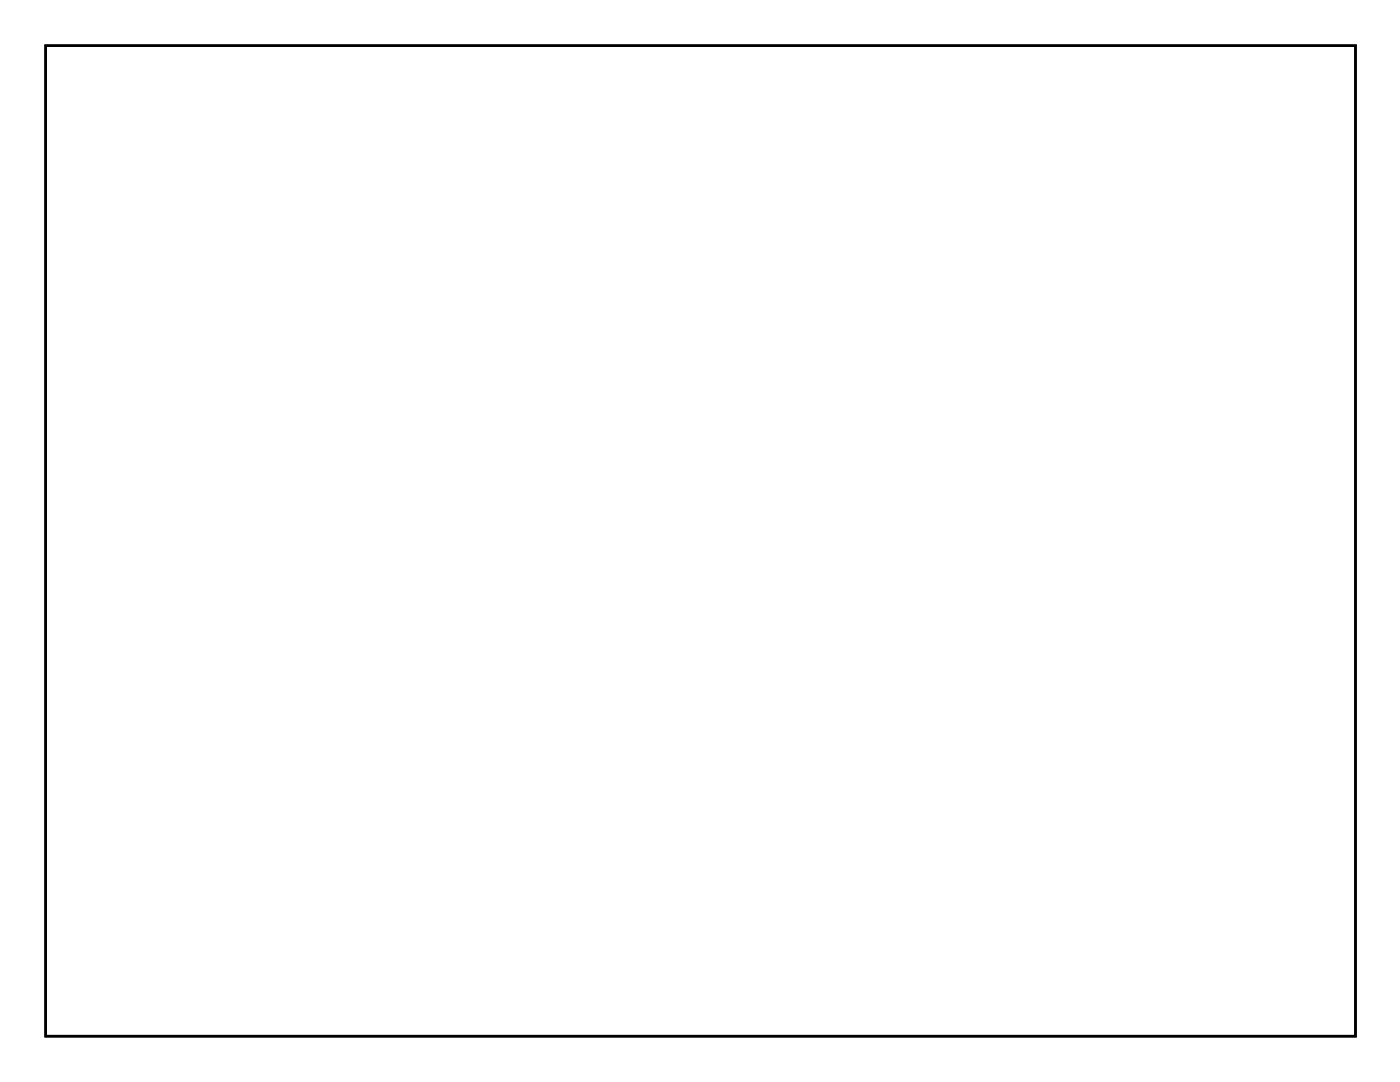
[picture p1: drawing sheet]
<svg xmlns="http://www.w3.org/2000/svg" width="111mm" height="86mm" viewBox="0 0 111 86" stroke-linecap="round" stroke-linejoin="round" font-family="sans-serif">
<path d="M3.6 3.6h104.3v78.8h-104.3z" fill="none" stroke="#000" stroke-width=".2"/>
<path d="M3.6 3.6v78.8h104.3v-78.8zM3.6 3.6h104.3v78.8h-104.3z" fill="#000"/>
<circle cx="100.8" cy="71.1" r=".74" fill="#fff"/>
<circle cx="100.8" cy="71.1" r=".74" fill="none" stroke="#fff" stroke-width=".76" stroke-linecap="butt"/>
<circle cx="98.2" cy="71.1" r=".74" fill="#fff"/>
<circle cx="98.2" cy="71.1" r=".74" fill="none" stroke="#fff" stroke-width=".76" stroke-linecap="butt"/>
<circle cx="95.7" cy="71.1" r=".74" fill="#fff"/>
<circle cx="95.7" cy="71.1" r=".74" fill="none" stroke="#fff" stroke-width=".76" stroke-linecap="butt"/>
<circle cx="93.1" cy="71.1" r=".74" fill="#fff"/>
<circle cx="93.1" cy="71.1" r=".74" fill="none" stroke="#fff" stroke-width=".76" stroke-linecap="butt"/>
<circle cx="90.6" cy="71.1" r=".74" fill="#fff"/>
<circle cx="90.6" cy="71.1" r=".74" fill="none" stroke="#fff" stroke-width=".76" stroke-linecap="butt"/>
<circle cx="57" cy="54.6" r=".74" fill="#fff"/>
<circle cx="57" cy="54.6" r=".74" fill="none" stroke="#fff" stroke-width=".76" stroke-linecap="butt"/>
<circle cx="54.4" cy="57.2" r=".74" fill="#fff"/>
<circle cx="54.4" cy="57.2" r=".74" fill="none" stroke="#fff" stroke-width=".76" stroke-linecap="butt"/>
<circle cx="7.4" cy="63.5" r="1.6" fill="#fff"/>
<circle cx="7.4" cy="63.5" r="1.6" fill="none" stroke="#fff" stroke-width=".25"/>
<circle cx="55.7" cy="22.9" r="1.6" fill="#fff"/>
<circle cx="55.7" cy="22.9" r="1.6" fill="none" stroke="#fff" stroke-width=".25"/>
<circle cx="31.6" cy="14.6" r=".74" fill="#fff"/>
<circle cx="31.6" cy="14.6" r=".74" fill="none" stroke="#fff" stroke-width=".76" stroke-linecap="butt"/>
<circle cx="34.1" cy="14.6" r=".74" fill="#fff"/>
<circle cx="34.1" cy="14.6" r=".74" fill="none" stroke="#fff" stroke-width=".76" stroke-linecap="butt"/>
<circle cx="36.6" cy="14.6" r=".74" fill="#fff"/>
<circle cx="36.6" cy="14.6" r=".74" fill="none" stroke="#fff" stroke-width=".76" stroke-linecap="butt"/>
<circle cx="39.2" cy="14.6" r=".74" fill="#fff"/>
<circle cx="39.2" cy="14.6" r=".74" fill="none" stroke="#fff" stroke-width=".76" stroke-linecap="butt"/>
<circle cx="41.7" cy="14.6" r=".74" fill="#fff"/>
<circle cx="41.7" cy="14.6" r=".74" fill="none" stroke="#fff" stroke-width=".76" stroke-linecap="butt"/>
<circle cx="44.3" cy="14.6" r=".74" fill="#fff"/>
<circle cx="44.3" cy="14.6" r=".74" fill="none" stroke="#fff" stroke-width=".76" stroke-linecap="butt"/>
<circle cx="46.8" cy="14.6" r=".74" fill="#fff"/>
<circle cx="46.8" cy="14.6" r=".74" fill="none" stroke="#fff" stroke-width=".76" stroke-linecap="butt"/>
<circle cx="49.3" cy="14.6" r=".74" fill="#fff"/>
<circle cx="49.3" cy="14.6" r=".74" fill="none" stroke="#fff" stroke-width=".76" stroke-linecap="butt"/>
<circle cx="51.9" cy="14.6" r=".74" fill="#fff"/>
<circle cx="51.9" cy="14.6" r=".74" fill="none" stroke="#fff" stroke-width=".76" stroke-linecap="butt"/>
<circle cx="54.4" cy="14.6" r=".74" fill="#fff"/>
<circle cx="54.4" cy="14.6" r=".74" fill="none" stroke="#fff" stroke-width=".76" stroke-linecap="butt"/>
<circle cx="6.2" cy="9.5" r=".74" fill="#fff"/>
<circle cx="6.2" cy="9.5" r=".74" fill="none" stroke="#fff" stroke-width=".76" stroke-linecap="butt"/>
<circle cx="8.7" cy="9.5" r=".74" fill="#fff"/>
<circle cx="8.7" cy="9.5" r=".74" fill="none" stroke="#fff" stroke-width=".76" stroke-linecap="butt"/>
<circle cx="11.2" cy="9.5" r=".74" fill="#fff"/>
<circle cx="11.2" cy="9.5" r=".74" fill="none" stroke="#fff" stroke-width=".76" stroke-linecap="butt"/>
<circle cx="13.8" cy="9.5" r=".74" fill="#fff"/>
<circle cx="13.8" cy="9.5" r=".74" fill="none" stroke="#fff" stroke-width=".76" stroke-linecap="butt"/>
<circle cx="16.3" cy="9.5" r=".74" fill="#fff"/>
<circle cx="16.3" cy="9.5" r=".74" fill="none" stroke="#fff" stroke-width=".76" stroke-linecap="butt"/>
<circle cx="18.9" cy="9.5" r=".74" fill="#fff"/>
<circle cx="18.9" cy="9.5" r=".74" fill="none" stroke="#fff" stroke-width=".76" stroke-linecap="butt"/>
<circle cx="21.4" cy="9.5" r=".74" fill="#fff"/>
<circle cx="21.4" cy="9.5" r=".74" fill="none" stroke="#fff" stroke-width=".76" stroke-linecap="butt"/>
<circle cx="23.9" cy="9.5" r=".74" fill="#fff"/>
<circle cx="23.9" cy="9.5" r=".74" fill="none" stroke="#fff" stroke-width=".76" stroke-linecap="butt"/>
<circle cx="26.5" cy="9.5" r=".74" fill="#fff"/>
<circle cx="26.5" cy="9.5" r=".74" fill="none" stroke="#fff" stroke-width=".76" stroke-linecap="butt"/>
<circle cx="29" cy="9.5" r=".74" fill="#fff"/>
<circle cx="29" cy="9.5" r=".74" fill="none" stroke="#fff" stroke-width=".76" stroke-linecap="butt"/>
<path d="M43.6 59h1.4v1.4h-1.4z" fill="#fff"/>
<path d="M43.6 59h1.4v1.4h-1.4z" fill="none" stroke="#fff" stroke-width=".76" stroke-linecap="butt"/>
<circle cx="44.3" cy="59.7" r=".7" fill="#fff"/>
<circle cx="44.3" cy="59.7" r=".7" fill="none" stroke="#fff" stroke-width=".76" stroke-linecap="butt"/>
<circle cx="44.3" cy="52" r=".7" fill="#fff"/>
<circle cx="44.3" cy="52" r=".7" fill="none" stroke="#fff" stroke-width=".76" stroke-linecap="butt"/>
<circle cx="41.7" cy="59.7" r=".7" fill="#fff"/>
<circle cx="41.7" cy="59.7" r=".7" fill="none" stroke="#fff" stroke-width=".76" stroke-linecap="butt"/>
<circle cx="41.7" cy="52" r=".7" fill="#fff"/>
<circle cx="41.7" cy="52" r=".7" fill="none" stroke="#fff" stroke-width=".76" stroke-linecap="butt"/>
<circle cx="39.2" cy="59.7" r=".7" fill="#fff"/>
<circle cx="39.2" cy="59.7" r=".7" fill="none" stroke="#fff" stroke-width=".76" stroke-linecap="butt"/>
<circle cx="39.2" cy="52" r=".7" fill="#fff"/>
<circle cx="39.2" cy="52" r=".7" fill="none" stroke="#fff" stroke-width=".76" stroke-linecap="butt"/>
<circle cx="36.6" cy="59.7" r=".7" fill="#fff"/>
<circle cx="36.6" cy="59.7" r=".7" fill="none" stroke="#fff" stroke-width=".76" stroke-linecap="butt"/>
<circle cx="36.6" cy="52" r=".7" fill="#fff"/>
<circle cx="36.6" cy="52" r=".7" fill="none" stroke="#fff" stroke-width=".76" stroke-linecap="butt"/>
<circle cx="34.1" cy="59.7" r=".7" fill="#fff"/>
<circle cx="34.1" cy="59.7" r=".7" fill="none" stroke="#fff" stroke-width=".76" stroke-linecap="butt"/>
<circle cx="34.1" cy="52" r=".7" fill="#fff"/>
<circle cx="34.1" cy="52" r=".7" fill="none" stroke="#fff" stroke-width=".76" stroke-linecap="butt"/>
<circle cx="31.6" cy="59.7" r=".7" fill="#fff"/>
<circle cx="31.6" cy="59.7" r=".7" fill="none" stroke="#fff" stroke-width=".76" stroke-linecap="butt"/>
<circle cx="31.6" cy="52" r=".7" fill="#fff"/>
<circle cx="31.6" cy="52" r=".7" fill="none" stroke="#fff" stroke-width=".76" stroke-linecap="butt"/>
<circle cx="29" cy="59.7" r=".7" fill="#fff"/>
<circle cx="29" cy="59.7" r=".7" fill="none" stroke="#fff" stroke-width=".76" stroke-linecap="butt"/>
<circle cx="29" cy="52" r=".7" fill="#fff"/>
<circle cx="29" cy="52" r=".7" fill="none" stroke="#fff" stroke-width=".76" stroke-linecap="butt"/>
<circle cx="26.5" cy="59.7" r=".7" fill="#fff"/>
<circle cx="26.5" cy="59.7" r=".7" fill="none" stroke="#fff" stroke-width=".76" stroke-linecap="butt"/>
<circle cx="26.5" cy="52" r=".7" fill="#fff"/>
<circle cx="26.5" cy="52" r=".7" fill="none" stroke="#fff" stroke-width=".76" stroke-linecap="butt"/>
<circle cx="23.9" cy="59.7" r=".7" fill="#fff"/>
<circle cx="23.9" cy="59.7" r=".7" fill="none" stroke="#fff" stroke-width=".76" stroke-linecap="butt"/>
<circle cx="23.9" cy="52" r=".7" fill="#fff"/>
<circle cx="23.9" cy="52" r=".7" fill="none" stroke="#fff" stroke-width=".76" stroke-linecap="butt"/>
<circle cx="21.4" cy="59.7" r=".7" fill="#fff"/>
<circle cx="21.4" cy="59.7" r=".7" fill="none" stroke="#fff" stroke-width=".76" stroke-linecap="butt"/>
<circle cx="21.4" cy="52" r=".7" fill="#fff"/>
<circle cx="21.4" cy="52" r=".7" fill="none" stroke="#fff" stroke-width=".76" stroke-linecap="butt"/>
<circle cx="18.9" cy="59.7" r=".7" fill="#fff"/>
<circle cx="18.9" cy="59.7" r=".7" fill="none" stroke="#fff" stroke-width=".76" stroke-linecap="butt"/>
<circle cx="18.9" cy="52" r=".7" fill="#fff"/>
<circle cx="18.9" cy="52" r=".7" fill="none" stroke="#fff" stroke-width=".76" stroke-linecap="butt"/>
<circle cx="16.3" cy="59.7" r=".7" fill="#fff"/>
<circle cx="16.3" cy="59.7" r=".7" fill="none" stroke="#fff" stroke-width=".76" stroke-linecap="butt"/>
<circle cx="16.3" cy="52" r=".7" fill="#fff"/>
<circle cx="16.3" cy="52" r=".7" fill="none" stroke="#fff" stroke-width=".76" stroke-linecap="butt"/>
<circle cx="13.8" cy="59.7" r=".7" fill="#fff"/>
<circle cx="13.8" cy="59.7" r=".7" fill="none" stroke="#fff" stroke-width=".76" stroke-linecap="butt"/>
<circle cx="13.8" cy="52" r=".7" fill="#fff"/>
<circle cx="13.8" cy="52" r=".7" fill="none" stroke="#fff" stroke-width=".76" stroke-linecap="butt"/>
<circle cx="11.2" cy="59.7" r=".7" fill="#fff"/>
<circle cx="11.2" cy="59.7" r=".7" fill="none" stroke="#fff" stroke-width=".76" stroke-linecap="butt"/>
<circle cx="11.2" cy="52" r=".7" fill="#fff"/>
<circle cx="11.2" cy="52" r=".7" fill="none" stroke="#fff" stroke-width=".76" stroke-linecap="butt"/>
<circle cx="103.9" cy="22.9" r="1.6" fill="#fff"/>
<circle cx="103.9" cy="22.9" r="1.6" fill="none" stroke="#fff" stroke-width=".25"/>
<circle cx="57" cy="9.5" r=".74" fill="#fff"/>
<circle cx="57" cy="9.5" r=".74" fill="none" stroke="#fff" stroke-width=".76" stroke-linecap="butt"/>
<circle cx="59.5" cy="9.5" r=".74" fill="#fff"/>
<circle cx="59.5" cy="9.5" r=".74" fill="none" stroke="#fff" stroke-width=".76" stroke-linecap="butt"/>
<circle cx="62" cy="9.5" r=".74" fill="#fff"/>
<circle cx="62" cy="9.5" r=".74" fill="none" stroke="#fff" stroke-width=".76" stroke-linecap="butt"/>
<circle cx="64.6" cy="9.5" r=".74" fill="#fff"/>
<circle cx="64.6" cy="9.5" r=".74" fill="none" stroke="#fff" stroke-width=".76" stroke-linecap="butt"/>
<circle cx="67.1" cy="9.5" r=".74" fill="#fff"/>
<circle cx="67.1" cy="9.5" r=".74" fill="none" stroke="#fff" stroke-width=".76" stroke-linecap="butt"/>
<circle cx="69.7" cy="9.5" r=".74" fill="#fff"/>
<circle cx="69.7" cy="9.5" r=".74" fill="none" stroke="#fff" stroke-width=".76" stroke-linecap="butt"/>
<circle cx="72.2" cy="9.5" r=".74" fill="#fff"/>
<circle cx="72.2" cy="9.5" r=".74" fill="none" stroke="#fff" stroke-width=".76" stroke-linecap="butt"/>
<circle cx="74.7" cy="9.5" r=".74" fill="#fff"/>
<circle cx="74.7" cy="9.5" r=".74" fill="none" stroke="#fff" stroke-width=".76" stroke-linecap="butt"/>
<circle cx="77.3" cy="9.5" r=".74" fill="#fff"/>
<circle cx="77.3" cy="9.5" r=".74" fill="none" stroke="#fff" stroke-width=".76" stroke-linecap="butt"/>
<circle cx="79.8" cy="9.5" r=".74" fill="#fff"/>
<circle cx="79.8" cy="9.5" r=".74" fill="none" stroke="#fff" stroke-width=".76" stroke-linecap="butt"/>
<circle cx="57" cy="14.6" r=".74" fill="#fff"/>
<circle cx="57" cy="14.6" r=".74" fill="none" stroke="#fff" stroke-width=".76" stroke-linecap="butt"/>
<circle cx="59.5" cy="14.6" r=".74" fill="#fff"/>
<circle cx="59.5" cy="14.6" r=".74" fill="none" stroke="#fff" stroke-width=".76" stroke-linecap="butt"/>
<circle cx="62" cy="14.6" r=".74" fill="#fff"/>
<circle cx="62" cy="14.6" r=".74" fill="none" stroke="#fff" stroke-width=".76" stroke-linecap="butt"/>
<circle cx="64.6" cy="14.6" r=".74" fill="#fff"/>
<circle cx="64.6" cy="14.6" r=".74" fill="none" stroke="#fff" stroke-width=".76" stroke-linecap="butt"/>
<circle cx="67.1" cy="14.6" r=".74" fill="#fff"/>
<circle cx="67.1" cy="14.6" r=".74" fill="none" stroke="#fff" stroke-width=".76" stroke-linecap="butt"/>
<circle cx="69.7" cy="14.6" r=".74" fill="#fff"/>
<circle cx="69.7" cy="14.6" r=".74" fill="none" stroke="#fff" stroke-width=".76" stroke-linecap="butt"/>
<circle cx="72.2" cy="14.6" r=".74" fill="#fff"/>
<circle cx="72.2" cy="14.6" r=".74" fill="none" stroke="#fff" stroke-width=".76" stroke-linecap="butt"/>
<circle cx="74.7" cy="14.6" r=".74" fill="#fff"/>
<circle cx="74.7" cy="14.6" r=".74" fill="none" stroke="#fff" stroke-width=".76" stroke-linecap="butt"/>
<circle cx="77.3" cy="14.6" r=".74" fill="#fff"/>
<circle cx="77.3" cy="14.6" r=".74" fill="none" stroke="#fff" stroke-width=".76" stroke-linecap="butt"/>
<circle cx="79.8" cy="14.6" r=".74" fill="#fff"/>
<circle cx="79.8" cy="14.6" r=".74" fill="none" stroke="#fff" stroke-width=".76" stroke-linecap="butt"/>
<circle cx="82.4" cy="9.5" r=".74" fill="#fff"/>
<circle cx="82.4" cy="9.5" r=".74" fill="none" stroke="#fff" stroke-width=".76" stroke-linecap="butt"/>
<circle cx="84.9" cy="9.5" r=".74" fill="#fff"/>
<circle cx="84.9" cy="9.5" r=".74" fill="none" stroke="#fff" stroke-width=".76" stroke-linecap="butt"/>
<circle cx="87.4" cy="9.5" r=".74" fill="#fff"/>
<circle cx="87.4" cy="9.5" r=".74" fill="none" stroke="#fff" stroke-width=".76" stroke-linecap="butt"/>
<circle cx="90" cy="9.5" r=".74" fill="#fff"/>
<circle cx="90" cy="9.5" r=".74" fill="none" stroke="#fff" stroke-width=".76" stroke-linecap="butt"/>
<circle cx="92.5" cy="9.5" r=".74" fill="#fff"/>
<circle cx="92.5" cy="9.5" r=".74" fill="none" stroke="#fff" stroke-width=".76" stroke-linecap="butt"/>
<circle cx="95.1" cy="9.5" r=".74" fill="#fff"/>
<circle cx="95.1" cy="9.5" r=".74" fill="none" stroke="#fff" stroke-width=".76" stroke-linecap="butt"/>
<circle cx="97.6" cy="9.5" r=".74" fill="#fff"/>
<circle cx="97.6" cy="9.5" r=".74" fill="none" stroke="#fff" stroke-width=".76" stroke-linecap="butt"/>
<circle cx="100.1" cy="9.5" r=".74" fill="#fff"/>
<circle cx="100.1" cy="9.5" r=".74" fill="none" stroke="#fff" stroke-width=".76" stroke-linecap="butt"/>
<circle cx="102.7" cy="9.5" r=".74" fill="#fff"/>
<circle cx="102.7" cy="9.5" r=".74" fill="none" stroke="#fff" stroke-width=".76" stroke-linecap="butt"/>
<circle cx="105.2" cy="9.5" r=".74" fill="#fff"/>
<circle cx="105.2" cy="9.5" r=".74" fill="none" stroke="#fff" stroke-width=".76" stroke-linecap="butt"/>
<circle cx="82.4" cy="14.6" r=".74" fill="#fff"/>
<circle cx="82.4" cy="14.6" r=".74" fill="none" stroke="#fff" stroke-width=".76" stroke-linecap="butt"/>
<circle cx="84.9" cy="14.6" r=".74" fill="#fff"/>
<circle cx="84.9" cy="14.6" r=".74" fill="none" stroke="#fff" stroke-width=".76" stroke-linecap="butt"/>
<circle cx="87.4" cy="14.6" r=".74" fill="#fff"/>
<circle cx="87.4" cy="14.6" r=".74" fill="none" stroke="#fff" stroke-width=".76" stroke-linecap="butt"/>
<circle cx="90" cy="14.6" r=".74" fill="#fff"/>
<circle cx="90" cy="14.6" r=".74" fill="none" stroke="#fff" stroke-width=".76" stroke-linecap="butt"/>
<circle cx="92.5" cy="14.6" r=".74" fill="#fff"/>
<circle cx="92.5" cy="14.6" r=".74" fill="none" stroke="#fff" stroke-width=".76" stroke-linecap="butt"/>
<circle cx="95.1" cy="14.6" r=".74" fill="#fff"/>
<circle cx="95.1" cy="14.6" r=".74" fill="none" stroke="#fff" stroke-width=".76" stroke-linecap="butt"/>
<circle cx="97.6" cy="14.6" r=".74" fill="#fff"/>
<circle cx="97.6" cy="14.6" r=".74" fill="none" stroke="#fff" stroke-width=".76" stroke-linecap="butt"/>
<circle cx="100.1" cy="14.6" r=".74" fill="#fff"/>
<circle cx="100.1" cy="14.6" r=".74" fill="none" stroke="#fff" stroke-width=".76" stroke-linecap="butt"/>
<circle cx="102.7" cy="14.6" r=".74" fill="#fff"/>
<circle cx="102.7" cy="14.6" r=".74" fill="none" stroke="#fff" stroke-width=".76" stroke-linecap="butt"/>
<circle cx="105.2" cy="14.6" r=".74" fill="#fff"/>
<circle cx="105.2" cy="14.6" r=".74" fill="none" stroke="#fff" stroke-width=".76" stroke-linecap="butt"/>
<circle cx="103.9" cy="63.5" r="1.6" fill="#fff"/>
<circle cx="103.9" cy="63.5" r="1.6" fill="none" stroke="#fff" stroke-width=".25"/>
<circle cx="72.2" cy="61.9" r=".64" fill="#fff"/>
<circle cx="72.2" cy="61.9" r=".64" fill="none" stroke="#fff" stroke-width=".76" stroke-linecap="butt"/>
<circle cx="69.6" cy="61.9" r=".64" fill="#fff"/>
<circle cx="69.6" cy="61.9" r=".64" fill="none" stroke="#fff" stroke-width=".76" stroke-linecap="butt"/>
<circle cx="7.4" cy="22.9" r="1.6" fill="#fff"/>
<circle cx="7.4" cy="22.9" r="1.6" fill="none" stroke="#fff" stroke-width=".25"/>
<circle cx="23.9" cy="62.2" r=".64" fill="#fff"/>
<circle cx="23.9" cy="62.2" r=".64" fill="none" stroke="#fff" stroke-width=".76" stroke-linecap="butt"/>
<circle cx="21.4" cy="62.2" r=".64" fill="#fff"/>
<circle cx="21.4" cy="62.2" r=".64" fill="none" stroke="#fff" stroke-width=".76" stroke-linecap="butt"/>
<circle cx="31.6" cy="9.5" r=".74" fill="#fff"/>
<circle cx="31.6" cy="9.5" r=".74" fill="none" stroke="#fff" stroke-width=".76" stroke-linecap="butt"/>
<circle cx="34.1" cy="9.5" r=".74" fill="#fff"/>
<circle cx="34.1" cy="9.5" r=".74" fill="none" stroke="#fff" stroke-width=".76" stroke-linecap="butt"/>
<circle cx="36.6" cy="9.5" r=".74" fill="#fff"/>
<circle cx="36.6" cy="9.5" r=".74" fill="none" stroke="#fff" stroke-width=".76" stroke-linecap="butt"/>
<circle cx="39.2" cy="9.5" r=".74" fill="#fff"/>
<circle cx="39.2" cy="9.5" r=".74" fill="none" stroke="#fff" stroke-width=".76" stroke-linecap="butt"/>
<circle cx="41.7" cy="9.5" r=".74" fill="#fff"/>
<circle cx="41.7" cy="9.5" r=".74" fill="none" stroke="#fff" stroke-width=".76" stroke-linecap="butt"/>
<circle cx="44.3" cy="9.5" r=".74" fill="#fff"/>
<circle cx="44.3" cy="9.5" r=".74" fill="none" stroke="#fff" stroke-width=".76" stroke-linecap="butt"/>
<circle cx="46.8" cy="9.5" r=".74" fill="#fff"/>
<circle cx="46.8" cy="9.5" r=".74" fill="none" stroke="#fff" stroke-width=".76" stroke-linecap="butt"/>
<circle cx="49.3" cy="9.5" r=".74" fill="#fff"/>
<circle cx="49.3" cy="9.5" r=".74" fill="none" stroke="#fff" stroke-width=".76" stroke-linecap="butt"/>
<circle cx="51.9" cy="9.5" r=".74" fill="#fff"/>
<circle cx="51.9" cy="9.5" r=".74" fill="none" stroke="#fff" stroke-width=".76" stroke-linecap="butt"/>
<circle cx="54.4" cy="9.5" r=".74" fill="#fff"/>
<circle cx="54.4" cy="9.5" r=".74" fill="none" stroke="#fff" stroke-width=".76" stroke-linecap="butt"/>
<circle cx="6.2" cy="14.6" r=".74" fill="#fff"/>
<circle cx="6.2" cy="14.6" r=".74" fill="none" stroke="#fff" stroke-width=".76" stroke-linecap="butt"/>
<circle cx="8.7" cy="14.6" r=".74" fill="#fff"/>
<circle cx="8.7" cy="14.6" r=".74" fill="none" stroke="#fff" stroke-width=".76" stroke-linecap="butt"/>
<circle cx="11.2" cy="14.6" r=".74" fill="#fff"/>
<circle cx="11.2" cy="14.6" r=".74" fill="none" stroke="#fff" stroke-width=".76" stroke-linecap="butt"/>
<circle cx="13.8" cy="14.6" r=".74" fill="#fff"/>
<circle cx="13.8" cy="14.6" r=".74" fill="none" stroke="#fff" stroke-width=".76" stroke-linecap="butt"/>
<circle cx="16.3" cy="14.6" r=".74" fill="#fff"/>
<circle cx="16.3" cy="14.6" r=".74" fill="none" stroke="#fff" stroke-width=".76" stroke-linecap="butt"/>
<circle cx="18.9" cy="14.6" r=".74" fill="#fff"/>
<circle cx="18.9" cy="14.6" r=".74" fill="none" stroke="#fff" stroke-width=".76" stroke-linecap="butt"/>
<circle cx="21.4" cy="14.6" r=".74" fill="#fff"/>
<circle cx="21.4" cy="14.6" r=".74" fill="none" stroke="#fff" stroke-width=".76" stroke-linecap="butt"/>
<circle cx="23.9" cy="14.6" r=".74" fill="#fff"/>
<circle cx="23.9" cy="14.6" r=".74" fill="none" stroke="#fff" stroke-width=".76" stroke-linecap="butt"/>
<circle cx="26.5" cy="14.6" r=".74" fill="#fff"/>
<circle cx="26.5" cy="14.6" r=".74" fill="none" stroke="#fff" stroke-width=".76" stroke-linecap="butt"/>
<circle cx="29" cy="14.6" r=".74" fill="#fff"/>
<circle cx="29" cy="14.6" r=".74" fill="none" stroke="#fff" stroke-width=".76" stroke-linecap="butt"/>
<path d="M91.8 59h1.4v1.4h-1.4z" fill="#fff"/>
<path d="M91.8 59h1.4v1.4h-1.4z" fill="none" stroke="#fff" stroke-width=".76" stroke-linecap="butt"/>
<circle cx="92.5" cy="59.7" r=".7" fill="#fff"/>
<circle cx="92.5" cy="59.7" r=".7" fill="none" stroke="#fff" stroke-width=".76" stroke-linecap="butt"/>
<circle cx="92.5" cy="52.1" r=".7" fill="#fff"/>
<circle cx="92.5" cy="52.1" r=".7" fill="none" stroke="#fff" stroke-width=".76" stroke-linecap="butt"/>
<circle cx="90" cy="59.7" r=".7" fill="#fff"/>
<circle cx="90" cy="59.7" r=".7" fill="none" stroke="#fff" stroke-width=".76" stroke-linecap="butt"/>
<circle cx="90" cy="52.1" r=".7" fill="#fff"/>
<circle cx="90" cy="52.1" r=".7" fill="none" stroke="#fff" stroke-width=".76" stroke-linecap="butt"/>
<circle cx="87.4" cy="59.7" r=".7" fill="#fff"/>
<circle cx="87.4" cy="59.7" r=".7" fill="none" stroke="#fff" stroke-width=".76" stroke-linecap="butt"/>
<circle cx="87.4" cy="52.1" r=".7" fill="#fff"/>
<circle cx="87.4" cy="52.1" r=".7" fill="none" stroke="#fff" stroke-width=".76" stroke-linecap="butt"/>
<circle cx="84.9" cy="59.7" r=".7" fill="#fff"/>
<circle cx="84.9" cy="59.7" r=".7" fill="none" stroke="#fff" stroke-width=".76" stroke-linecap="butt"/>
<circle cx="84.9" cy="52.1" r=".7" fill="#fff"/>
<circle cx="84.9" cy="52.1" r=".7" fill="none" stroke="#fff" stroke-width=".76" stroke-linecap="butt"/>
<circle cx="82.4" cy="59.7" r=".7" fill="#fff"/>
<circle cx="82.4" cy="59.7" r=".7" fill="none" stroke="#fff" stroke-width=".76" stroke-linecap="butt"/>
<circle cx="82.4" cy="52.1" r=".7" fill="#fff"/>
<circle cx="82.4" cy="52.1" r=".7" fill="none" stroke="#fff" stroke-width=".76" stroke-linecap="butt"/>
<circle cx="79.8" cy="59.7" r=".7" fill="#fff"/>
<circle cx="79.8" cy="59.7" r=".7" fill="none" stroke="#fff" stroke-width=".76" stroke-linecap="butt"/>
<circle cx="79.8" cy="52.1" r=".7" fill="#fff"/>
<circle cx="79.8" cy="52.1" r=".7" fill="none" stroke="#fff" stroke-width=".76" stroke-linecap="butt"/>
<circle cx="77.3" cy="59.7" r=".7" fill="#fff"/>
<circle cx="77.3" cy="59.7" r=".7" fill="none" stroke="#fff" stroke-width=".76" stroke-linecap="butt"/>
<circle cx="77.3" cy="52.1" r=".7" fill="#fff"/>
<circle cx="77.3" cy="52.1" r=".7" fill="none" stroke="#fff" stroke-width=".76" stroke-linecap="butt"/>
<circle cx="74.7" cy="59.7" r=".7" fill="#fff"/>
<circle cx="74.7" cy="59.7" r=".7" fill="none" stroke="#fff" stroke-width=".76" stroke-linecap="butt"/>
<circle cx="74.7" cy="52.1" r=".7" fill="#fff"/>
<circle cx="74.7" cy="52.1" r=".7" fill="none" stroke="#fff" stroke-width=".76" stroke-linecap="butt"/>
<circle cx="72.2" cy="59.7" r=".7" fill="#fff"/>
<circle cx="72.2" cy="59.7" r=".7" fill="none" stroke="#fff" stroke-width=".76" stroke-linecap="butt"/>
<circle cx="72.2" cy="52.1" r=".7" fill="#fff"/>
<circle cx="72.2" cy="52.1" r=".7" fill="none" stroke="#fff" stroke-width=".76" stroke-linecap="butt"/>
<circle cx="69.7" cy="59.7" r=".7" fill="#fff"/>
<circle cx="69.7" cy="59.7" r=".7" fill="none" stroke="#fff" stroke-width=".76" stroke-linecap="butt"/>
<circle cx="69.7" cy="52.1" r=".7" fill="#fff"/>
<circle cx="69.7" cy="52.1" r=".7" fill="none" stroke="#fff" stroke-width=".76" stroke-linecap="butt"/>
<circle cx="67.1" cy="59.7" r=".7" fill="#fff"/>
<circle cx="67.1" cy="59.7" r=".7" fill="none" stroke="#fff" stroke-width=".76" stroke-linecap="butt"/>
<circle cx="67.1" cy="52.1" r=".7" fill="#fff"/>
<circle cx="67.1" cy="52.1" r=".7" fill="none" stroke="#fff" stroke-width=".76" stroke-linecap="butt"/>
<circle cx="64.6" cy="59.7" r=".7" fill="#fff"/>
<circle cx="64.6" cy="59.7" r=".7" fill="none" stroke="#fff" stroke-width=".76" stroke-linecap="butt"/>
<circle cx="64.6" cy="52.1" r=".7" fill="#fff"/>
<circle cx="64.6" cy="52.1" r=".7" fill="none" stroke="#fff" stroke-width=".76" stroke-linecap="butt"/>
<circle cx="62" cy="59.7" r=".7" fill="#fff"/>
<circle cx="62" cy="59.7" r=".7" fill="none" stroke="#fff" stroke-width=".76" stroke-linecap="butt"/>
<circle cx="62" cy="52.1" r=".7" fill="#fff"/>
<circle cx="62" cy="52.1" r=".7" fill="none" stroke="#fff" stroke-width=".76" stroke-linecap="butt"/>
<circle cx="59.5" cy="59.7" r=".7" fill="#fff"/>
<circle cx="59.5" cy="59.7" r=".7" fill="none" stroke="#fff" stroke-width=".76" stroke-linecap="butt"/>
<circle cx="59.5" cy="52.1" r=".7" fill="#fff"/>
<circle cx="59.5" cy="52.1" r=".7" fill="none" stroke="#fff" stroke-width=".76" stroke-linecap="butt"/>
<circle cx="21.4" cy="71.1" r=".74" fill="#fff"/>
<circle cx="21.4" cy="71.1" r=".74" fill="none" stroke="#fff" stroke-width=".76" stroke-linecap="butt"/>
<circle cx="18.9" cy="71.1" r=".74" fill="#fff"/>
<circle cx="18.9" cy="71.1" r=".74" fill="none" stroke="#fff" stroke-width=".76" stroke-linecap="butt"/>
<circle cx="16.3" cy="71.1" r=".74" fill="#fff"/>
<circle cx="16.3" cy="71.1" r=".74" fill="none" stroke="#fff" stroke-width=".76" stroke-linecap="butt"/>
<circle cx="13.8" cy="71.1" r=".74" fill="#fff"/>
<circle cx="13.8" cy="71.1" r=".74" fill="none" stroke="#fff" stroke-width=".76" stroke-linecap="butt"/>
<circle cx="11.2" cy="71.1" r=".74" fill="#fff"/>
<circle cx="11.2" cy="71.1" r=".74" fill="none" stroke="#fff" stroke-width=".76" stroke-linecap="butt"/>
<circle cx="21.4" cy="64.8" r=".35" fill="#fff"/>
<circle cx="21.4" cy="64.8" r=".35" fill="none" stroke="#fff" stroke-width=".55"/>
<circle cx="23.9" cy="68.6" r=".35" fill="#fff"/>
<circle cx="23.9" cy="68.6" r=".35" fill="none" stroke="#fff" stroke-width=".55"/>
<circle cx="62" cy="66.7" r=".35" fill="#fff"/>
<circle cx="62" cy="66.7" r=".35" fill="none" stroke="#fff" stroke-width=".55"/>
<circle cx="64.9" cy="70.8" r=".35" fill="#fff"/>
<circle cx="64.9" cy="70.8" r=".35" fill="none" stroke="#fff" stroke-width=".55"/>
<circle cx="72.5" cy="68.6" r=".35" fill="#fff"/>
<circle cx="72.5" cy="68.6" r=".35" fill="none" stroke="#fff" stroke-width=".55"/>
<circle cx="16.3" cy="55.3" r=".35" fill="#fff"/>
<circle cx="16.3" cy="55.3" r=".35" fill="none" stroke="#fff" stroke-width=".55"/>
<circle cx="11.2" cy="43.8" r=".35" fill="#fff"/>
<circle cx="11.2" cy="43.8" r=".35" fill="none" stroke="#fff" stroke-width=".55"/>
<circle cx="13.8" cy="43.8" r=".35" fill="#fff"/>
<circle cx="13.8" cy="43.8" r=".35" fill="none" stroke="#fff" stroke-width=".55"/>
<circle cx="16.3" cy="43.8" r=".35" fill="#fff"/>
<circle cx="16.3" cy="43.8" r=".35" fill="none" stroke="#fff" stroke-width=".55"/>
<circle cx="18.9" cy="43.8" r=".35" fill="#fff"/>
<circle cx="18.9" cy="43.8" r=".35" fill="none" stroke="#fff" stroke-width=".55"/>
<circle cx="21.4" cy="43.8" r=".35" fill="#fff"/>
<circle cx="21.4" cy="43.8" r=".35" fill="none" stroke="#fff" stroke-width=".55"/>
<path d="M27 34.9h1.4v1.4h-1.4z" fill="#fff"/>
<path d="M27 34.9h1.4v1.4h-1.4z" fill="none" stroke="#fff" stroke-width=".76" stroke-linecap="butt"/>
<circle cx="27.7" cy="35.6" r=".7" fill="#fff"/>
<circle cx="27.7" cy="35.6" r=".7" fill="none" stroke="#fff" stroke-width=".76" stroke-linecap="butt"/>
<circle cx="27.7" cy="27.9" r=".7" fill="#fff"/>
<circle cx="27.7" cy="27.9" r=".7" fill="none" stroke="#fff" stroke-width=".76" stroke-linecap="butt"/>
<circle cx="25.2" cy="35.6" r=".7" fill="#fff"/>
<circle cx="25.2" cy="35.6" r=".7" fill="none" stroke="#fff" stroke-width=".76" stroke-linecap="butt"/>
<circle cx="25.2" cy="27.9" r=".7" fill="#fff"/>
<circle cx="25.2" cy="27.9" r=".7" fill="none" stroke="#fff" stroke-width=".76" stroke-linecap="butt"/>
<circle cx="22.7" cy="35.6" r=".7" fill="#fff"/>
<circle cx="22.7" cy="35.6" r=".7" fill="none" stroke="#fff" stroke-width=".76" stroke-linecap="butt"/>
<circle cx="22.7" cy="27.9" r=".7" fill="#fff"/>
<circle cx="22.7" cy="27.9" r=".7" fill="none" stroke="#fff" stroke-width=".76" stroke-linecap="butt"/>
<circle cx="20.1" cy="35.6" r=".7" fill="#fff"/>
<circle cx="20.1" cy="35.6" r=".7" fill="none" stroke="#fff" stroke-width=".76" stroke-linecap="butt"/>
<circle cx="20.1" cy="27.9" r=".7" fill="#fff"/>
<circle cx="20.1" cy="27.9" r=".7" fill="none" stroke="#fff" stroke-width=".76" stroke-linecap="butt"/>
<circle cx="17.6" cy="35.6" r=".7" fill="#fff"/>
<circle cx="17.6" cy="35.6" r=".7" fill="none" stroke="#fff" stroke-width=".76" stroke-linecap="butt"/>
<circle cx="17.6" cy="27.9" r=".7" fill="#fff"/>
<circle cx="17.6" cy="27.9" r=".7" fill="none" stroke="#fff" stroke-width=".76" stroke-linecap="butt"/>
<circle cx="15" cy="35.6" r=".7" fill="#fff"/>
<circle cx="15" cy="35.6" r=".7" fill="none" stroke="#fff" stroke-width=".76" stroke-linecap="butt"/>
<circle cx="15" cy="27.9" r=".7" fill="#fff"/>
<circle cx="15" cy="27.9" r=".7" fill="none" stroke="#fff" stroke-width=".76" stroke-linecap="butt"/>
<circle cx="12.5" cy="35.6" r=".7" fill="#fff"/>
<circle cx="12.5" cy="35.6" r=".7" fill="none" stroke="#fff" stroke-width=".76" stroke-linecap="butt"/>
<circle cx="12.5" cy="27.9" r=".7" fill="#fff"/>
<circle cx="12.5" cy="27.9" r=".7" fill="none" stroke="#fff" stroke-width=".76" stroke-linecap="butt"/>
<circle cx="10" cy="35.6" r=".7" fill="#fff"/>
<circle cx="10" cy="35.6" r=".7" fill="none" stroke="#fff" stroke-width=".76" stroke-linecap="butt"/>
<circle cx="10" cy="27.9" r=".7" fill="#fff"/>
<circle cx="10" cy="27.9" r=".7" fill="none" stroke="#fff" stroke-width=".76" stroke-linecap="butt"/>
<circle cx="7.4" cy="35.6" r=".7" fill="#fff"/>
<circle cx="7.4" cy="35.6" r=".7" fill="none" stroke="#fff" stroke-width=".76" stroke-linecap="butt"/>
<circle cx="7.4" cy="27.9" r=".7" fill="#fff"/>
<circle cx="7.4" cy="27.9" r=".7" fill="none" stroke="#fff" stroke-width=".76" stroke-linecap="butt"/>
<path d="M52.4 34.9h1.4v1.4h-1.4z" fill="#fff"/>
<path d="M52.4 34.9h1.4v1.4h-1.4z" fill="none" stroke="#fff" stroke-width=".76" stroke-linecap="butt"/>
<circle cx="53.1" cy="35.6" r=".7" fill="#fff"/>
<circle cx="53.1" cy="35.6" r=".7" fill="none" stroke="#fff" stroke-width=".76" stroke-linecap="butt"/>
<circle cx="53.1" cy="27.9" r=".7" fill="#fff"/>
<circle cx="53.1" cy="27.9" r=".7" fill="none" stroke="#fff" stroke-width=".76" stroke-linecap="butt"/>
<circle cx="50.6" cy="35.6" r=".7" fill="#fff"/>
<circle cx="50.6" cy="35.6" r=".7" fill="none" stroke="#fff" stroke-width=".76" stroke-linecap="butt"/>
<circle cx="50.6" cy="27.9" r=".7" fill="#fff"/>
<circle cx="50.6" cy="27.9" r=".7" fill="none" stroke="#fff" stroke-width=".76" stroke-linecap="butt"/>
<circle cx="48.1" cy="35.6" r=".7" fill="#fff"/>
<circle cx="48.1" cy="35.6" r=".7" fill="none" stroke="#fff" stroke-width=".76" stroke-linecap="butt"/>
<circle cx="48.1" cy="27.9" r=".7" fill="#fff"/>
<circle cx="48.1" cy="27.9" r=".7" fill="none" stroke="#fff" stroke-width=".76" stroke-linecap="butt"/>
<circle cx="45.5" cy="35.6" r=".7" fill="#fff"/>
<circle cx="45.5" cy="35.6" r=".7" fill="none" stroke="#fff" stroke-width=".76" stroke-linecap="butt"/>
<circle cx="45.5" cy="27.9" r=".7" fill="#fff"/>
<circle cx="45.5" cy="27.9" r=".7" fill="none" stroke="#fff" stroke-width=".76" stroke-linecap="butt"/>
<circle cx="43" cy="35.6" r=".7" fill="#fff"/>
<circle cx="43" cy="35.6" r=".7" fill="none" stroke="#fff" stroke-width=".76" stroke-linecap="butt"/>
<circle cx="43" cy="27.9" r=".7" fill="#fff"/>
<circle cx="43" cy="27.9" r=".7" fill="none" stroke="#fff" stroke-width=".76" stroke-linecap="butt"/>
<circle cx="40.4" cy="35.6" r=".7" fill="#fff"/>
<circle cx="40.4" cy="35.6" r=".7" fill="none" stroke="#fff" stroke-width=".76" stroke-linecap="butt"/>
<circle cx="40.4" cy="27.9" r=".7" fill="#fff"/>
<circle cx="40.4" cy="27.9" r=".7" fill="none" stroke="#fff" stroke-width=".76" stroke-linecap="butt"/>
<circle cx="37.9" cy="35.6" r=".7" fill="#fff"/>
<circle cx="37.9" cy="35.6" r=".7" fill="none" stroke="#fff" stroke-width=".76" stroke-linecap="butt"/>
<circle cx="37.9" cy="27.9" r=".7" fill="#fff"/>
<circle cx="37.9" cy="27.9" r=".7" fill="none" stroke="#fff" stroke-width=".76" stroke-linecap="butt"/>
<circle cx="35.4" cy="35.6" r=".7" fill="#fff"/>
<circle cx="35.4" cy="35.6" r=".7" fill="none" stroke="#fff" stroke-width=".76" stroke-linecap="butt"/>
<circle cx="35.4" cy="27.9" r=".7" fill="#fff"/>
<circle cx="35.4" cy="27.9" r=".7" fill="none" stroke="#fff" stroke-width=".76" stroke-linecap="butt"/>
<circle cx="32.8" cy="35.6" r=".7" fill="#fff"/>
<circle cx="32.8" cy="35.6" r=".7" fill="none" stroke="#fff" stroke-width=".76" stroke-linecap="butt"/>
<circle cx="32.8" cy="27.9" r=".7" fill="#fff"/>
<circle cx="32.8" cy="27.9" r=".7" fill="none" stroke="#fff" stroke-width=".76" stroke-linecap="butt"/>
<path d="M77.8 34.9h1.4v1.4h-1.4z" fill="#fff"/>
<path d="M77.8 34.9h1.4v1.4h-1.4z" fill="none" stroke="#fff" stroke-width=".76" stroke-linecap="butt"/>
<circle cx="78.5" cy="35.6" r=".7" fill="#fff"/>
<circle cx="78.5" cy="35.6" r=".7" fill="none" stroke="#fff" stroke-width=".76" stroke-linecap="butt"/>
<circle cx="78.5" cy="27.9" r=".7" fill="#fff"/>
<circle cx="78.5" cy="27.9" r=".7" fill="none" stroke="#fff" stroke-width=".76" stroke-linecap="butt"/>
<circle cx="76" cy="35.6" r=".7" fill="#fff"/>
<circle cx="76" cy="35.6" r=".7" fill="none" stroke="#fff" stroke-width=".76" stroke-linecap="butt"/>
<circle cx="76" cy="27.9" r=".7" fill="#fff"/>
<circle cx="76" cy="27.9" r=".7" fill="none" stroke="#fff" stroke-width=".76" stroke-linecap="butt"/>
<circle cx="73.5" cy="35.6" r=".7" fill="#fff"/>
<circle cx="73.5" cy="35.6" r=".7" fill="none" stroke="#fff" stroke-width=".76" stroke-linecap="butt"/>
<circle cx="73.5" cy="27.9" r=".7" fill="#fff"/>
<circle cx="73.5" cy="27.9" r=".7" fill="none" stroke="#fff" stroke-width=".76" stroke-linecap="butt"/>
<circle cx="70.9" cy="35.6" r=".7" fill="#fff"/>
<circle cx="70.9" cy="35.6" r=".7" fill="none" stroke="#fff" stroke-width=".76" stroke-linecap="butt"/>
<circle cx="70.9" cy="27.9" r=".7" fill="#fff"/>
<circle cx="70.9" cy="27.9" r=".7" fill="none" stroke="#fff" stroke-width=".76" stroke-linecap="butt"/>
<circle cx="68.4" cy="35.6" r=".7" fill="#fff"/>
<circle cx="68.4" cy="35.6" r=".7" fill="none" stroke="#fff" stroke-width=".76" stroke-linecap="butt"/>
<circle cx="68.4" cy="27.9" r=".7" fill="#fff"/>
<circle cx="68.4" cy="27.9" r=".7" fill="none" stroke="#fff" stroke-width=".76" stroke-linecap="butt"/>
<circle cx="65.8" cy="35.6" r=".7" fill="#fff"/>
<circle cx="65.8" cy="35.6" r=".7" fill="none" stroke="#fff" stroke-width=".76" stroke-linecap="butt"/>
<circle cx="65.8" cy="27.9" r=".7" fill="#fff"/>
<circle cx="65.8" cy="27.9" r=".7" fill="none" stroke="#fff" stroke-width=".76" stroke-linecap="butt"/>
<circle cx="63.3" cy="35.6" r=".7" fill="#fff"/>
<circle cx="63.3" cy="35.6" r=".7" fill="none" stroke="#fff" stroke-width=".76" stroke-linecap="butt"/>
<circle cx="63.3" cy="27.9" r=".7" fill="#fff"/>
<circle cx="63.3" cy="27.9" r=".7" fill="none" stroke="#fff" stroke-width=".76" stroke-linecap="butt"/>
<circle cx="60.8" cy="35.6" r=".7" fill="#fff"/>
<circle cx="60.8" cy="35.6" r=".7" fill="none" stroke="#fff" stroke-width=".76" stroke-linecap="butt"/>
<circle cx="60.8" cy="27.9" r=".7" fill="#fff"/>
<circle cx="60.8" cy="27.9" r=".7" fill="none" stroke="#fff" stroke-width=".76" stroke-linecap="butt"/>
<circle cx="58.2" cy="35.6" r=".7" fill="#fff"/>
<circle cx="58.2" cy="35.6" r=".7" fill="none" stroke="#fff" stroke-width=".76" stroke-linecap="butt"/>
<circle cx="58.2" cy="27.9" r=".7" fill="#fff"/>
<circle cx="58.2" cy="27.9" r=".7" fill="none" stroke="#fff" stroke-width=".76" stroke-linecap="butt"/>
<path d="M103.2 34.9h1.4v1.4h-1.4z" fill="#fff"/>
<path d="M103.2 34.9h1.4v1.4h-1.4z" fill="none" stroke="#fff" stroke-width=".76" stroke-linecap="butt"/>
<circle cx="103.9" cy="35.6" r=".7" fill="#fff"/>
<circle cx="103.9" cy="35.6" r=".7" fill="none" stroke="#fff" stroke-width=".76" stroke-linecap="butt"/>
<circle cx="103.9" cy="27.9" r=".7" fill="#fff"/>
<circle cx="103.9" cy="27.9" r=".7" fill="none" stroke="#fff" stroke-width=".76" stroke-linecap="butt"/>
<circle cx="101.4" cy="35.6" r=".7" fill="#fff"/>
<circle cx="101.4" cy="35.6" r=".7" fill="none" stroke="#fff" stroke-width=".76" stroke-linecap="butt"/>
<circle cx="101.4" cy="27.9" r=".7" fill="#fff"/>
<circle cx="101.4" cy="27.9" r=".7" fill="none" stroke="#fff" stroke-width=".76" stroke-linecap="butt"/>
<circle cx="98.9" cy="35.6" r=".7" fill="#fff"/>
<circle cx="98.9" cy="35.6" r=".7" fill="none" stroke="#fff" stroke-width=".76" stroke-linecap="butt"/>
<circle cx="98.9" cy="27.9" r=".7" fill="#fff"/>
<circle cx="98.9" cy="27.9" r=".7" fill="none" stroke="#fff" stroke-width=".76" stroke-linecap="butt"/>
<circle cx="96.3" cy="35.6" r=".7" fill="#fff"/>
<circle cx="96.3" cy="35.6" r=".7" fill="none" stroke="#fff" stroke-width=".76" stroke-linecap="butt"/>
<circle cx="96.3" cy="27.9" r=".7" fill="#fff"/>
<circle cx="96.3" cy="27.9" r=".7" fill="none" stroke="#fff" stroke-width=".76" stroke-linecap="butt"/>
<circle cx="93.8" cy="35.6" r=".7" fill="#fff"/>
<circle cx="93.8" cy="35.6" r=".7" fill="none" stroke="#fff" stroke-width=".76" stroke-linecap="butt"/>
<circle cx="93.8" cy="27.9" r=".7" fill="#fff"/>
<circle cx="93.8" cy="27.9" r=".7" fill="none" stroke="#fff" stroke-width=".76" stroke-linecap="butt"/>
<circle cx="91.2" cy="35.6" r=".7" fill="#fff"/>
<circle cx="91.2" cy="35.6" r=".7" fill="none" stroke="#fff" stroke-width=".76" stroke-linecap="butt"/>
<circle cx="91.2" cy="27.9" r=".7" fill="#fff"/>
<circle cx="91.2" cy="27.9" r=".7" fill="none" stroke="#fff" stroke-width=".76" stroke-linecap="butt"/>
<circle cx="88.7" cy="35.6" r=".7" fill="#fff"/>
<circle cx="88.7" cy="35.6" r=".7" fill="none" stroke="#fff" stroke-width=".76" stroke-linecap="butt"/>
<circle cx="88.7" cy="27.9" r=".7" fill="#fff"/>
<circle cx="88.7" cy="27.9" r=".7" fill="none" stroke="#fff" stroke-width=".76" stroke-linecap="butt"/>
<circle cx="86.2" cy="35.6" r=".7" fill="#fff"/>
<circle cx="86.2" cy="35.6" r=".7" fill="none" stroke="#fff" stroke-width=".76" stroke-linecap="butt"/>
<circle cx="86.2" cy="27.9" r=".7" fill="#fff"/>
<circle cx="86.2" cy="27.9" r=".7" fill="none" stroke="#fff" stroke-width=".76" stroke-linecap="butt"/>
<circle cx="83.6" cy="35.6" r=".7" fill="#fff"/>
<circle cx="83.6" cy="35.6" r=".7" fill="none" stroke="#fff" stroke-width=".76" stroke-linecap="butt"/>
<circle cx="83.6" cy="27.9" r=".7" fill="#fff"/>
<circle cx="83.6" cy="27.9" r=".7" fill="none" stroke="#fff" stroke-width=".76" stroke-linecap="butt"/>
<circle cx="23.9" cy="43.8" r=".35" fill="#fff"/>
<circle cx="23.9" cy="43.8" r=".35" fill="none" stroke="#fff" stroke-width=".55"/>
<circle cx="26.5" cy="43.8" r=".35" fill="#fff"/>
<circle cx="26.5" cy="43.8" r=".35" fill="none" stroke="#fff" stroke-width=".55"/>
<circle cx="29" cy="43.8" r=".35" fill="#fff"/>
<circle cx="29" cy="43.8" r=".35" fill="none" stroke="#fff" stroke-width=".55"/>
<circle cx="34.1" cy="43.8" r=".35" fill="#fff"/>
<circle cx="34.1" cy="43.8" r=".35" fill="none" stroke="#fff" stroke-width=".55"/>
<circle cx="36.6" cy="43.8" r=".35" fill="#fff"/>
<circle cx="36.6" cy="43.8" r=".35" fill="none" stroke="#fff" stroke-width=".55"/>
<circle cx="51.9" cy="43.8" r=".35" fill="#fff"/>
<circle cx="51.9" cy="43.8" r=".35" fill="none" stroke="#fff" stroke-width=".55"/>
<circle cx="49.3" cy="43.8" r=".35" fill="#fff"/>
<circle cx="49.3" cy="43.8" r=".35" fill="none" stroke="#fff" stroke-width=".55"/>
<circle cx="46.8" cy="43.8" r=".35" fill="#fff"/>
<circle cx="46.8" cy="43.8" r=".35" fill="none" stroke="#fff" stroke-width=".55"/>
<circle cx="44.3" cy="43.8" r=".35" fill="#fff"/>
<circle cx="44.3" cy="43.8" r=".35" fill="none" stroke="#fff" stroke-width=".55"/>
<circle cx="41.7" cy="43.8" r=".35" fill="#fff"/>
<circle cx="41.7" cy="43.8" r=".35" fill="none" stroke="#fff" stroke-width=".55"/>
<circle cx="39.2" cy="43.8" r=".35" fill="#fff"/>
<circle cx="39.2" cy="43.8" r=".35" fill="none" stroke="#fff" stroke-width=".55"/>
<circle cx="77.3" cy="43.8" r=".35" fill="#fff"/>
<circle cx="77.3" cy="43.8" r=".35" fill="none" stroke="#fff" stroke-width=".55"/>
<circle cx="74.7" cy="43.8" r=".35" fill="#fff"/>
<circle cx="74.7" cy="43.8" r=".35" fill="none" stroke="#fff" stroke-width=".55"/>
<circle cx="72.2" cy="43.8" r=".35" fill="#fff"/>
<circle cx="72.2" cy="43.8" r=".35" fill="none" stroke="#fff" stroke-width=".55"/>
<circle cx="69.7" cy="43.8" r=".35" fill="#fff"/>
<circle cx="69.7" cy="43.8" r=".35" fill="none" stroke="#fff" stroke-width=".55"/>
<circle cx="67.1" cy="43.8" r=".35" fill="#fff"/>
<circle cx="67.1" cy="43.8" r=".35" fill="none" stroke="#fff" stroke-width=".55"/>
<circle cx="64.6" cy="43.8" r=".35" fill="#fff"/>
<circle cx="64.6" cy="43.8" r=".35" fill="none" stroke="#fff" stroke-width=".55"/>
<circle cx="62" cy="43.8" r=".35" fill="#fff"/>
<circle cx="62" cy="43.8" r=".35" fill="none" stroke="#fff" stroke-width=".55"/>
<circle cx="59.5" cy="43.8" r=".35" fill="#fff"/>
<circle cx="59.5" cy="43.8" r=".35" fill="none" stroke="#fff" stroke-width=".55"/>
<circle cx="84.9" cy="43.8" r=".35" fill="#fff"/>
<circle cx="84.9" cy="43.8" r=".35" fill="none" stroke="#fff" stroke-width=".55"/>
<circle cx="87.4" cy="43.8" r=".35" fill="#fff"/>
<circle cx="87.4" cy="43.8" r=".35" fill="none" stroke="#fff" stroke-width=".55"/>
<circle cx="95.1" cy="43.8" r=".35" fill="#fff"/>
<circle cx="95.1" cy="43.8" r=".35" fill="none" stroke="#fff" stroke-width=".55"/>
<circle cx="92.5" cy="43.8" r=".35" fill="#fff"/>
<circle cx="92.5" cy="43.8" r=".35" fill="none" stroke="#fff" stroke-width=".55"/>
<circle cx="90" cy="43.8" r=".35" fill="#fff"/>
<circle cx="90" cy="43.8" r=".35" fill="none" stroke="#fff" stroke-width=".55"/>
<circle cx="100.1" cy="43.8" r=".35" fill="#fff"/>
<circle cx="100.1" cy="43.8" r=".35" fill="none" stroke="#fff" stroke-width=".55"/>
<circle cx="102.7" cy="43.8" r=".35" fill="#fff"/>
<circle cx="102.7" cy="43.8" r=".35" fill="none" stroke="#fff" stroke-width=".55"/>
<circle cx="97.6" cy="43.8" r=".35" fill="#fff"/>
<circle cx="97.6" cy="43.8" r=".35" fill="none" stroke="#fff" stroke-width=".55"/>
<circle cx="54.4" cy="59.7" r=".74" fill="#fff"/>
<circle cx="54.4" cy="59.7" r=".74" fill="none" stroke="#fff" stroke-width=".76" stroke-linecap="butt"/>
<circle cx="57" cy="59.7" r=".74" fill="#fff"/>
<circle cx="57" cy="59.7" r=".74" fill="none" stroke="#fff" stroke-width=".76" stroke-linecap="butt"/>
<circle cx="54.4" cy="52.1" r=".74" fill="#fff"/>
<circle cx="54.4" cy="52.1" r=".74" fill="none" stroke="#fff" stroke-width=".76" stroke-linecap="butt"/>
<circle cx="57" cy="52.1" r=".74" fill="#fff"/>
<circle cx="57" cy="52.1" r=".74" fill="none" stroke="#fff" stroke-width=".76" stroke-linecap="butt"/>
<circle cx="103.9" cy="33" r=".74" fill="#fff"/>
<circle cx="103.9" cy="33" r=".74" fill="none" stroke="#fff" stroke-width=".76" stroke-linecap="butt"/>
<circle cx="101.4" cy="33" r=".74" fill="#fff"/>
<circle cx="101.4" cy="33" r=".74" fill="none" stroke="#fff" stroke-width=".76" stroke-linecap="butt"/>
<circle cx="98.9" cy="33" r=".74" fill="#fff"/>
<circle cx="98.9" cy="33" r=".74" fill="none" stroke="#fff" stroke-width=".76" stroke-linecap="butt"/>
<circle cx="96.3" cy="33" r=".74" fill="#fff"/>
<circle cx="96.3" cy="33" r=".74" fill="none" stroke="#fff" stroke-width=".76" stroke-linecap="butt"/>
<circle cx="93.8" cy="33" r=".74" fill="#fff"/>
<circle cx="93.8" cy="33" r=".74" fill="none" stroke="#fff" stroke-width=".76" stroke-linecap="butt"/>
<circle cx="91.2" cy="33" r=".74" fill="#fff"/>
<circle cx="91.2" cy="33" r=".74" fill="none" stroke="#fff" stroke-width=".76" stroke-linecap="butt"/>
<circle cx="88.7" cy="33" r=".74" fill="#fff"/>
<circle cx="88.7" cy="33" r=".74" fill="none" stroke="#fff" stroke-width=".76" stroke-linecap="butt"/>
<circle cx="86.2" cy="33" r=".74" fill="#fff"/>
<circle cx="86.2" cy="33" r=".74" fill="none" stroke="#fff" stroke-width=".76" stroke-linecap="butt"/>
<circle cx="78.5" cy="33" r=".74" fill="#fff"/>
<circle cx="78.5" cy="33" r=".74" fill="none" stroke="#fff" stroke-width=".76" stroke-linecap="butt"/>
<circle cx="76" cy="33" r=".74" fill="#fff"/>
<circle cx="76" cy="33" r=".74" fill="none" stroke="#fff" stroke-width=".76" stroke-linecap="butt"/>
<circle cx="73.5" cy="33" r=".74" fill="#fff"/>
<circle cx="73.5" cy="33" r=".74" fill="none" stroke="#fff" stroke-width=".76" stroke-linecap="butt"/>
<circle cx="70.9" cy="33" r=".74" fill="#fff"/>
<circle cx="70.9" cy="33" r=".74" fill="none" stroke="#fff" stroke-width=".76" stroke-linecap="butt"/>
<circle cx="68.4" cy="33" r=".74" fill="#fff"/>
<circle cx="68.4" cy="33" r=".74" fill="none" stroke="#fff" stroke-width=".76" stroke-linecap="butt"/>
<circle cx="65.8" cy="33" r=".74" fill="#fff"/>
<circle cx="65.8" cy="33" r=".74" fill="none" stroke="#fff" stroke-width=".76" stroke-linecap="butt"/>
<circle cx="63.3" cy="33" r=".74" fill="#fff"/>
<circle cx="63.3" cy="33" r=".74" fill="none" stroke="#fff" stroke-width=".76" stroke-linecap="butt"/>
<circle cx="60.8" cy="33" r=".74" fill="#fff"/>
<circle cx="60.8" cy="33" r=".74" fill="none" stroke="#fff" stroke-width=".76" stroke-linecap="butt"/>
<circle cx="53.1" cy="33" r=".74" fill="#fff"/>
<circle cx="53.1" cy="33" r=".74" fill="none" stroke="#fff" stroke-width=".76" stroke-linecap="butt"/>
<circle cx="50.6" cy="33" r=".74" fill="#fff"/>
<circle cx="50.6" cy="33" r=".74" fill="none" stroke="#fff" stroke-width=".76" stroke-linecap="butt"/>
<circle cx="48.1" cy="33" r=".74" fill="#fff"/>
<circle cx="48.1" cy="33" r=".74" fill="none" stroke="#fff" stroke-width=".76" stroke-linecap="butt"/>
<circle cx="45.5" cy="33" r=".74" fill="#fff"/>
<circle cx="45.5" cy="33" r=".74" fill="none" stroke="#fff" stroke-width=".76" stroke-linecap="butt"/>
<circle cx="43" cy="33" r=".74" fill="#fff"/>
<circle cx="43" cy="33" r=".74" fill="none" stroke="#fff" stroke-width=".76" stroke-linecap="butt"/>
<circle cx="40.4" cy="33" r=".74" fill="#fff"/>
<circle cx="40.4" cy="33" r=".74" fill="none" stroke="#fff" stroke-width=".76" stroke-linecap="butt"/>
<circle cx="37.9" cy="33" r=".74" fill="#fff"/>
<circle cx="37.9" cy="33" r=".74" fill="none" stroke="#fff" stroke-width=".76" stroke-linecap="butt"/>
<circle cx="35.4" cy="33" r=".74" fill="#fff"/>
<circle cx="35.4" cy="33" r=".74" fill="none" stroke="#fff" stroke-width=".76" stroke-linecap="butt"/>
<circle cx="27.7" cy="33" r=".74" fill="#fff"/>
<circle cx="27.7" cy="33" r=".74" fill="none" stroke="#fff" stroke-width=".76" stroke-linecap="butt"/>
<circle cx="25.2" cy="33" r=".74" fill="#fff"/>
<circle cx="25.2" cy="33" r=".74" fill="none" stroke="#fff" stroke-width=".76" stroke-linecap="butt"/>
<circle cx="22.7" cy="33" r=".74" fill="#fff"/>
<circle cx="22.7" cy="33" r=".74" fill="none" stroke="#fff" stroke-width=".76" stroke-linecap="butt"/>
<circle cx="20.1" cy="33" r=".74" fill="#fff"/>
<circle cx="20.1" cy="33" r=".74" fill="none" stroke="#fff" stroke-width=".76" stroke-linecap="butt"/>
<circle cx="17.6" cy="33" r=".74" fill="#fff"/>
<circle cx="17.6" cy="33" r=".74" fill="none" stroke="#fff" stroke-width=".76" stroke-linecap="butt"/>
<circle cx="15" cy="33" r=".74" fill="#fff"/>
<circle cx="15" cy="33" r=".74" fill="none" stroke="#fff" stroke-width=".76" stroke-linecap="butt"/>
<circle cx="12.5" cy="33" r=".74" fill="#fff"/>
<circle cx="12.5" cy="33" r=".74" fill="none" stroke="#fff" stroke-width=".76" stroke-linecap="butt"/>
<circle cx="10" cy="33" r=".74" fill="#fff"/>
<circle cx="10" cy="33" r=".74" fill="none" stroke="#fff" stroke-width=".76" stroke-linecap="butt"/>
</svg>
